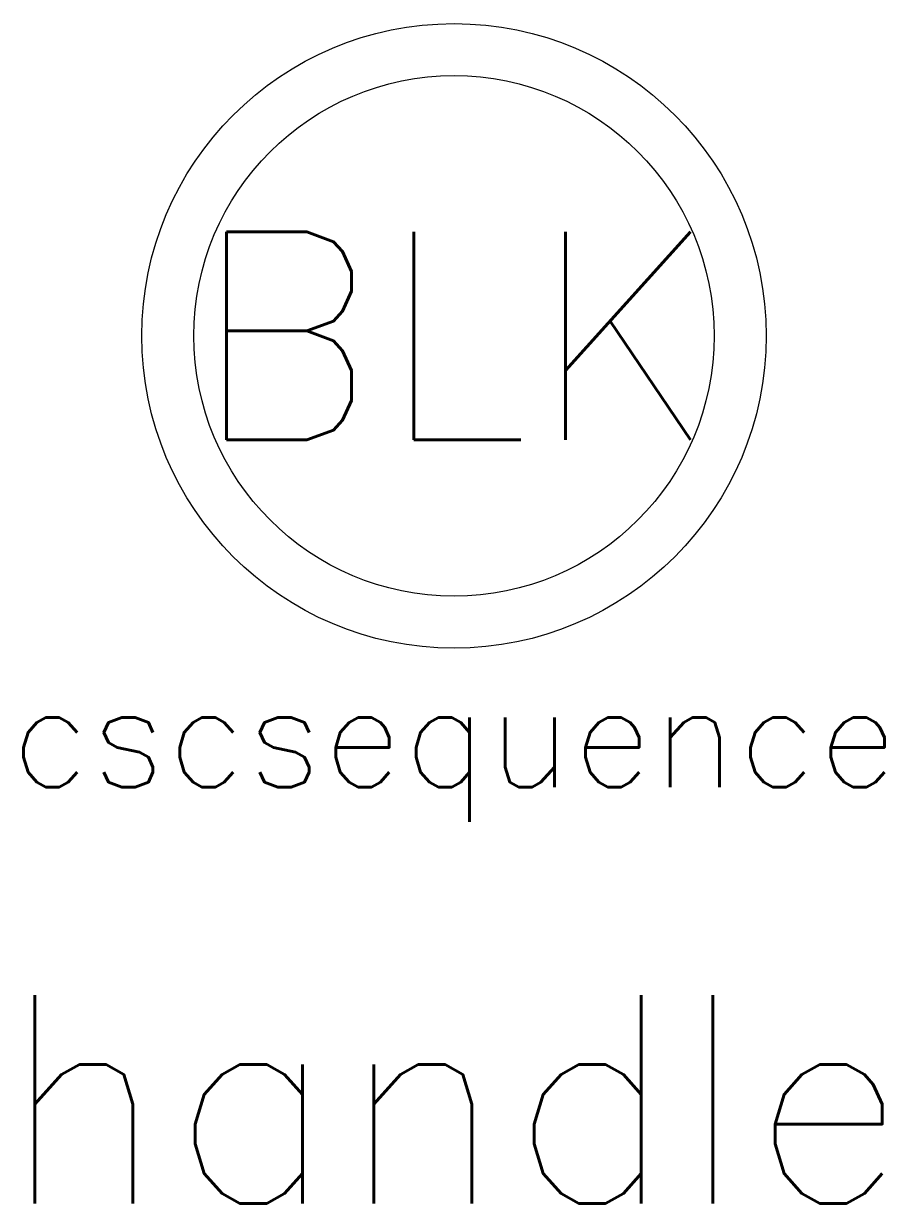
# Model space of a CAD drawing. Header units: inches. Extents: x -0.062 to 0.062, y -0.125 to 0.045.
import ezdxf
from ezdxf.enums import TextEntityAlignment as Align

# ---------------------------------------------------------------- set-up
doc = ezdxf.new("R2010")
doc.units = ezdxf.units.IN
doc.header["$MEASUREMENT"] = 0
doc.layers.add('cscsequence', color=7, linetype='Continuous')
doc.styles.add('S', font='simplex.shx')

msp = doc.modelspace()

# ---------------------------------------------------------------- linework, layer by layer
for radius in [0.045, 0.0375]:
    msp.add_circle((0, 0), radius)

# ---------------------------------------------------------------- texts
at = {"style": 'S'}
msp.add_attdef('BLK', text='1', height=0.03, dxfattribs=at).set_placement((0, 0), align=Align.MIDDLE)
at = {"style": 'S', "flags": 1}
msp.add_attdef('handle', text='name', height=0.03, dxfattribs=at).set_placement((0, -0.11), align=Align.MIDDLE)
at = {"layer": 'cscsequence', "style": 'S'}
msp.add_attdef('cscsequence', text='name', height=0.015, dxfattribs=at).set_placement((0, -0.06), align=Align.MIDDLE)

doc.saveas('drawing.dxf')
